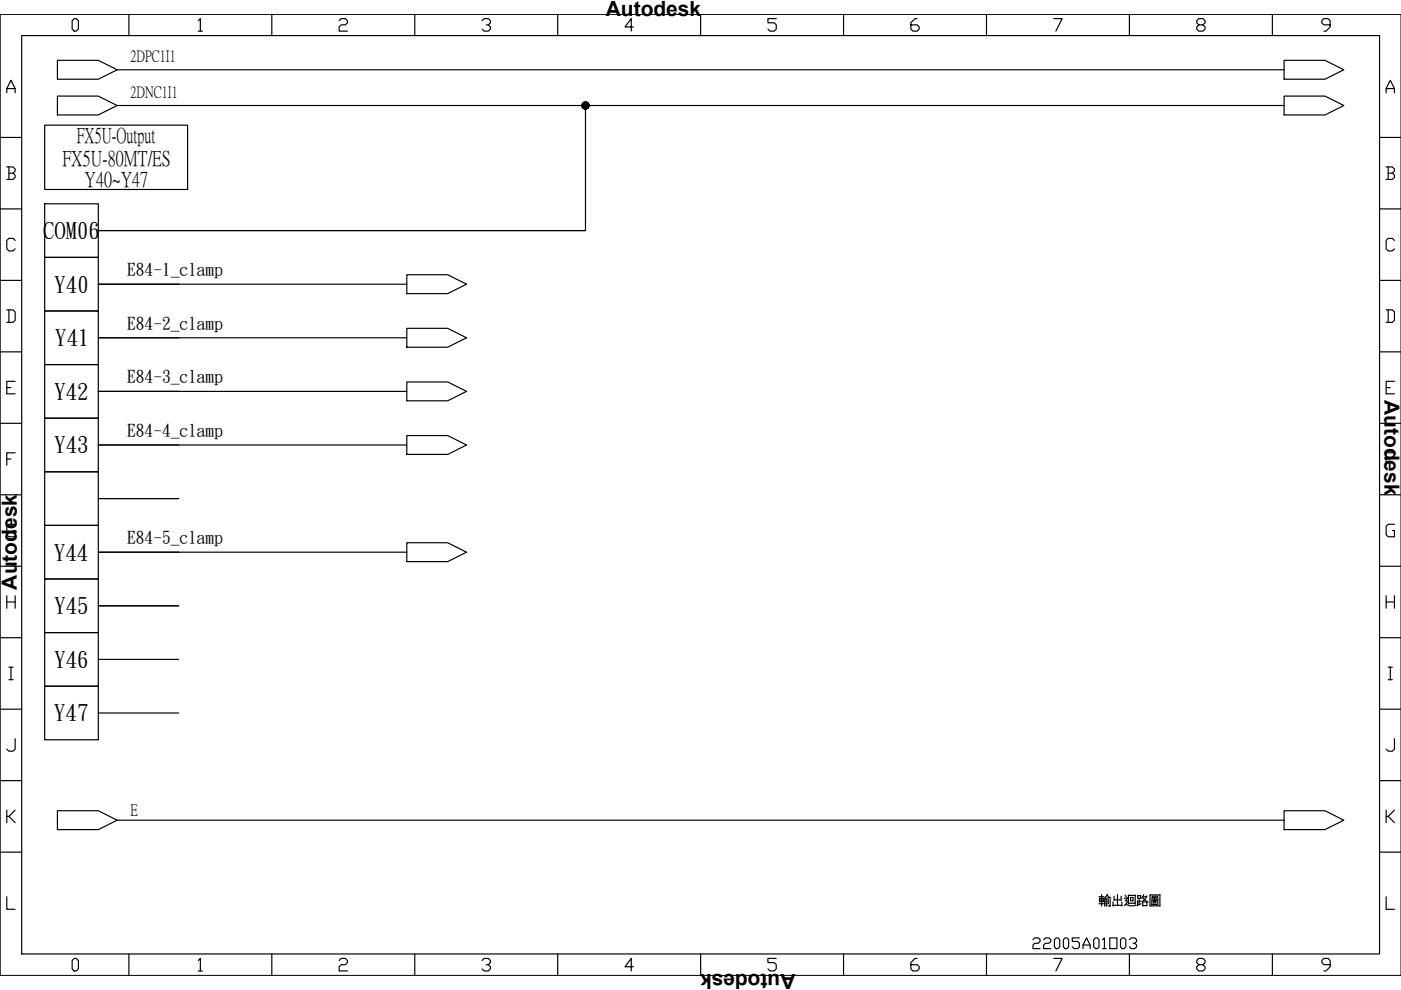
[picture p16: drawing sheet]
<svg xmlns="http://www.w3.org/2000/svg" width="297mm" height="210mm" viewBox="0 0 297 210" stroke-linecap="round" stroke-linejoin="round" font-family="sans-serif">
<defs><g id="words">
<text font-size="5.7" x="218" y="202.5">22005A01O03</text>
<g font-size="4.8">
<text x="9.1" y="50.5">COM06</text>
<text x="11.6" y="61.8">Y40</text>
<text x="11.7" y="73.2">Y41</text>
<text x="11.5" y="84.6">Y42</text>
<text x="11.5" y="95.9">Y43</text>
<text x="11.5" y="118.7">Y44</text>
<text x="11.5" y="130">Y45</text>
<text x="11.5" y="141.4">Y46</text>
<text x="11.5" y="152.8">Y47</text>
</g>
<g font-size="4.5">
<text x="13.2" y="34.9">FX5U-80MT/ES</text>
<text x="16.3" y="30">FX5U-Output</text>
<text x="17.9" y="39.4">Y40~Y47</text>
</g>
<g font-size="4.4">
<text x="122.8" y="3.4">由 Autodesk 由由由由由</text>
<text x="293.6" y="79.1" transform="rotate(90 293.6 79.1)">由 Autodesk 由由由由由</text>
<text x="3.5" y="130.7" transform="rotate(-90 3.5 130.7)">由 Autodesk 由由由由由</text>
<text x="174.3" y="206.4" transform="rotate(180 174.3 206.4)">由 Autodesk 由由由由由</text>
</g>
<g font-size="3.7">
<text x="27" y="58.4">E84-1_clamp</text>
<text x="27" y="69.7">E84-2_clamp</text>
<text x="27" y="81.1">E84-3_clamp</text>
<text x="27" y="92.5">E84-4_clamp</text>
<text x="27" y="115.2">E84-5_clamp</text>
</g>
<g font-size="3.4">
<text x="27.7" y="13">2DPC1I1</text>
<text x="27.7" y="20.6">2DNC1I1</text>
<text x="27.7" y="172.8">E</text>
</g>
</g></defs>
<g fill="none" stroke="#000" stroke-width=".25">
<path d="M.1 3h296.9M1.4 19.7v-.9l.9-1.8 .9 1.8v.9M1.4 18.8h1.8M4.6 7.5h287.9v194.8h-287.9zM15.7 3.9h.5l.4 .5v1.8l-.4 .4h-.5l-.4-.4v-1.8zM27.3 3v4.5M42 4.4l.5-.5v2.7M42 6.6h.9M57.6 3v4.5M71.9 4.4l.4-.5h.9l.5 .5v.4l-.5 .5h-.9l-.4 .4v.9h1.8M87.9 3v4.5M102.2 4.4l.4-.5h.9l.5 .5v.4l-.5 .5h-.4"/>
<path d="M103.5 5.3l.5 .4v.5l-.5 .4h-.9l-.4-.4M118.2 3v4.5M134.3 5.7h-1.8l1.3-1.8v2.7M148.5 3v4.5M164.6 3.9h-1.8v.9h1.3l.5 .5v.9l-.5 .4h-.8l-.5-.4M178.8 3v4.5M194.4 3.9h-.4l-.9 .9v1.4l.5 .4h.8l.5-.4v-.5l-.5-.4h-1.3M209.2 3v4.5M223.4 3.9h1.8l-1.3 2.7M239.5 3v4.5M254.2 5.3l-.5-.5v-.4l.5-.5h.9l.4 .5v.4l-.4 .5h-.9l-.5 .4v.5l.5 .4h.9l.4-.4v-.5l-.4-.4M269.8 3v4.5"/>
<path d="M282 5.3h-1.3l-.5-.5v-.4l.5-.5h.9l.4 .5v1.3l-.9 .9h-.4M293.9 19.7v-.9l.9-1.8 .9 1.8v.9M293.9 18.8h1.8M.1 29.1h4.5M1.4 35.4h1.4l.4 .4v.5l-.4 .4M1.9 36.7h.9l.4 .5v.4l-.4 .4h-1.4M1.9 35.4v2.6M292.5 29.1h4.5M293.9 35.4h1.3l.5 .4v.5l-.5 .4M294.3 36.7h.9l.5 .5v.4l-.5 .4h-1.3M294.3 35.4v2.6M.1 44.3h4.5"/>
<path d="M.1 59.4h4.5M3.2 51l-.4-.5h-.9l-.5 .5v1.8l.5 .4h.9l.4-.4M292.5 44.3h4.5M292.5 59.4h4.5M295.7 51l-.5-.5h-.9l-.4 .5v1.8l.4 .4h.9l.5-.4M.1 74.6h4.5M1.4 65.7h1.4l.4 .4v1.8l-.4 .5h-1.4M1.9 65.7v2.7M292.5 74.6h4.5M293.9 65.7h1.3l.5 .4v1.8l-.5 .5h-1.3M294.3 65.7v2.7M.1 89.8h4.5"/>
<path d="M1.4 82.2h.9M1.4 97.3h.9M3.2 80.8h-1.8v2.7h1.8M3.2 96h-1.8v2.7M292.5 89.8h4.5M293.9 82.2h.9M293.9 97.3h.9M295.7 80.8h-1.8v2.7h1.8M295.7 96h-1.8v2.7M.1 104.9h4.5M3.2 111.2h-1.3l-.5 .4v1.8l.5 .4h1.3v-1.3h-.4M292.5 104.9h4.5"/>
<path d="M295.7 111.2h-1.4l-.4 .4v1.8l.4 .4h1.4v-1.3h-.5M.1 120.1h4.5M.1 135.2h4.5M1.4 126.3v2.7M1.4 127.6h1.8M3.2 126.3v2.7M292.5 120.1h4.5M292.5 135.2h4.5M293.9 127.6h1.8M293.9 126.3v2.7M295.7 126.3v2.7M.1 150.4h4.5"/>
<path d="M1.9 141.5h.9M1.9 144.1h.9M2.3 141.5v2.6M3.2 156.6v2.2l-.4 .5h-.9l-.5-.5M292.5 150.4h4.5M294.3 141.5h.9M294.3 144.1h.9M294.8 141.5v2.6M295.7 156.6v2.2l-.5 .5h-.9l-.4-.5M.1 165.5h4.5M1.4 171.8v2.6M1.9 173.1l1.3 1.3"/>
<path d="M3.2 171.8l-1.3 1.3h-.5M292.5 165.5h4.5M293.9 171.8v2.6M294.3 173.1l1.4 1.3M295.7 171.8l-1.4 1.3h-.4M.1 180.7h4.5M1.4 190.1v2.7h1.8M292.5 180.7h4.5M293.9 190.1v2.7h1.8M15.7 203.2h.5l.4 .5v1.7l-.4 .5h-.5l-.4-.5v-1.7zM27.3 202.3v4.5M42 203.7l.5-.5v2.7"/>
<path d="M42 205.9h.9M57.6 202.3v4.5M71.9 203.7l.4-.5h.9l.5 .5v.4l-.5 .4h-.9l-.4 .5v.9h1.8M87.9 202.3v4.5M102.2 203.7l.4-.5h.9l.5 .5v.4l-.5 .4h-.4M103.5 204.5l.5 .5v.4l-.5 .5h-.9l-.4-.5M118.2 202.3v4.5M134.3 205h-1.8l1.3-1.8v2.7M148.5 202.3v4.5M164.6 203.2h-1.8v.9h1.3l.5 .4v.9l-.5 .5h-.8l-.5-.5M178.8 202.3v4.5M194.4 203.2h-.4l-.9 .9v1.3l.5 .5h.8l.5-.5v-.4l-.5-.5h-1.3"/>
<path d="M209.2 202.3v4.5M223.4 203.2h1.8l-1.3 2.7M239.5 202.3v4.5M254.2 204.5l-.5-.4v-.4l.5-.5h.9l.4 .5v.4l-.4 .4h-.9l-.5 .5v.4l.5 .5h.9l.4-.5v-.4l-.4-.5M269.8 202.3v4.5M282 204.5h-1.3l-.5-.4v-.4l.5-.5h.9l.4 .5v1.3l-.9 .9h-.4"/>
</g>
<!-- layer: 0 -->
<g fill="none" stroke="#000" stroke-width=".25">
<path d="M12.2 12.8h8.6l4 2-4 2h-8.6zM24.8 14.8h247.5M272.3 12.8h8.6l4 2-4 2h-8.6zM9.5 26.5h30.3v13.7h-30.3zM12.2 20.4h8.6l4 2-4 2h-8.6zM24.8 22.4h247.5M124.1 22.4v26.5h-86.2M272.3 20.4h8.6l4 2-4 2h-8.6zM9.5 43.2h11.3v11.4h-11.3zM9.5 54.6h11.3v11.3h-11.3zM20.8 48.9h103.3M9.5 65.9h11.3v11.4h-11.3z"/>
<path d="M9.5 77.3h11.3v11.4h-11.3zM20.8 60.3h17.1M20.8 71.6h17.1M9.5 88.7h11.3v11.3h-11.3zM20.8 83h17.1M20.8 94.3h17.1M9.5 100h11.3v11.4h-11.3zM9.5 111.4h11.3v11.4h-11.3zM20.8 105.7h17.1M20.8 117.1h17.1M9.5 122.8h11.3v11.3h-11.3zM9.5 134.1h11.3v11.4h-11.3z"/>
<path d="M20.8 128.4h17.1M20.8 139.8h17.1M9.5 145.5h11.3v11.4h-11.3zM20.8 151.2h17.1M12.2 171.9h8.6l4 2-4 2h-8.6zM24.8 173.9h247.5M272.3 171.9h8.6l4 2-4 2h-8.6z"/>
</g>
<g fill="#000" stroke="#000" stroke-width=".21">
<path d="M124.1 22.4h.8v.1z"/>
<path d="M123.4 22.5v.1l.7-.2zM123.4 22.6l.7-.2-.6 .3zM123.5 22.7v.1l.6-.4z"/>
<path d="M123.4 22.1v.1l.7 .2zM123.4 22.2l.7 .2h-.7zM123.4 22.4v.1l.7-.1z"/>
<path d="M123.5 22.8l.1 .1 .5-.5zM123.6 22.9l.5-.5-.4 .6zM124.1 22.4l-.4 .6h.1z"/>
<path d="M123.6 21.8l-.1 .1 .6 .5zM123.5 21.9l.6 .5-.6-.4zM123.5 22l-.1 .1 .7 .3z"/>
<path d="M124.1 22.4l-.3 .6 .1 .1zM124.1 22.4l-.1 .7h-.1zM124.1 22.4l-.1 .7h.1z"/>
<path d="M123.8 21.7l.3 .7-.2-.7zM123.7 21.8l.1-.1 .3 .7zM123.6 21.8l.5 .6-.4-.6z"/>
<path d="M124.1 22.4v.7h.2zM124.1 22.4l.3 .7h-.1zM124.1 22.4l.3 .7 .1-.1z"/>
<path d="M124.1 21.6v.8l.2-.8zM124 21.6h.1v.8zM123.9 21.7l.2 .7-.1-.8z"/>
<path d="M124.1 22.4l.4 .6h.1zM124.1 22.4l.6 .5-.1 .1zM124.1 22.4l.6 .5v-.1z"/>
<path d="M124.5 21.7l-.4 .7 .5-.6zM124.4 21.7h.1l-.4 .7zM124.3 21.6l-.2 .8 .3-.7z"/>
<path d="M124.1 22.4l.6 .4 .1-.1zM124.1 22.4l.8 .2-.1 .1zM124.1 22.4l.8 .2v-.1z"/>
<path d="M124.1 22.4l.7-.4-.1-.1zM124.7 21.8v.1l-.6 .5zM124.6 21.8l-.5 .6 .6-.6z"/>
<path d="M124.1 22.4h.8v-.2zM124.1 22.4l.8-.3v.1zM124.1 22.4l.8-.3-.1-.1z"/>
</g>
<g fill="none" stroke="#000" stroke-width=".25">
<path d="M233 191.6h1M233 190.1h1M233.1 190.5h.8v.7h-.8zM233.1 190.8h.8M233.5 189.7v2.4M234.2 190.7v1.4M234.2 191.6h.5M234.2 190.7h.5M234.2 191.2h.5M234.3 190.4h1M234.7 190.7v1.4l-.3-.1M234.7 189.7l.8 .7"/>
<path d="M234.8 189.6l-.3 .5-.5 .4M235 190.7v.9M235.4 190.7v1.5l-.4-.1M236 191.2v.9M236 191.9h1.9M236.2 190v.9M236.2 190.8h1.5M236.9 189.7v2.2M237.7 190v.9M237.9 191.2v.9M238.4 190.5h.6M238.5 189.8l.3 .4"/>
<path d="M238.6 191h.3l.1 .3-.6 .8M238.7 191.7l1.2 .4 .9-.2M239.1 190.3l-.5 .7M239.2 189.7v2M239.2 191.5h1.5M239.2 189.8h1.5M239.7 190.3h.5v.7h-.5zM240.7 189.7v2M241.2 191v.9M241.2 189.8v.7M241.2 189.9h.6M241.5 191.1h.4"/>
<path d="M241.5 190.5v1.3M241.8 189.8v.7h-.6M241.9 191.6l-.9 .4M242.3 190.2l.5 .7 .6 .3M242.3 191.2h.9M242.3 191.2v.8h.9M242.3 192v.1M242.3 190.1h.8M242.5 189.7l-.5 .8M243.2 190l-.4 .7-.7 .5M243.2 191.1v1M243.8 189.7v2.4"/>
<path d="M243.8 189.7h2.1M243.8 192.1h2.1M244 190.6h1.7M244.2 190.9h1.3v.9h-1.3zM244.3 190h1.1v.3h-1.1zM244.5 191.1v.4h.6v-.4h-.5M244.8 190.3v.5M245.9 189.7v2.4"/>
</g>
<!-- layer: eX -->
<path d="M86.3 58.3h8.6l4 2-4 2h-8.6zM37.9 60.3h48.4M37.9 71.6h48.4M86.3 69.6h8.6l4 2-4 2h-8.6zM37.9 83h48.4M37.9 94.3h48.4M86.3 81h8.6l4 2-4 2h-8.6zM86.3 92.3h8.6l4 2-4 2h-8.6zM37.9 117.1h48.4M86.3 115.1h8.6l4 2-4 2h-8.6z" fill="none" stroke="#000" stroke-width=".25"/>
<path d="M0 3h297v203.8h-297z" fill="none" stroke="#000" stroke-width=".21"/>
<use href="#words"/>
</svg>
